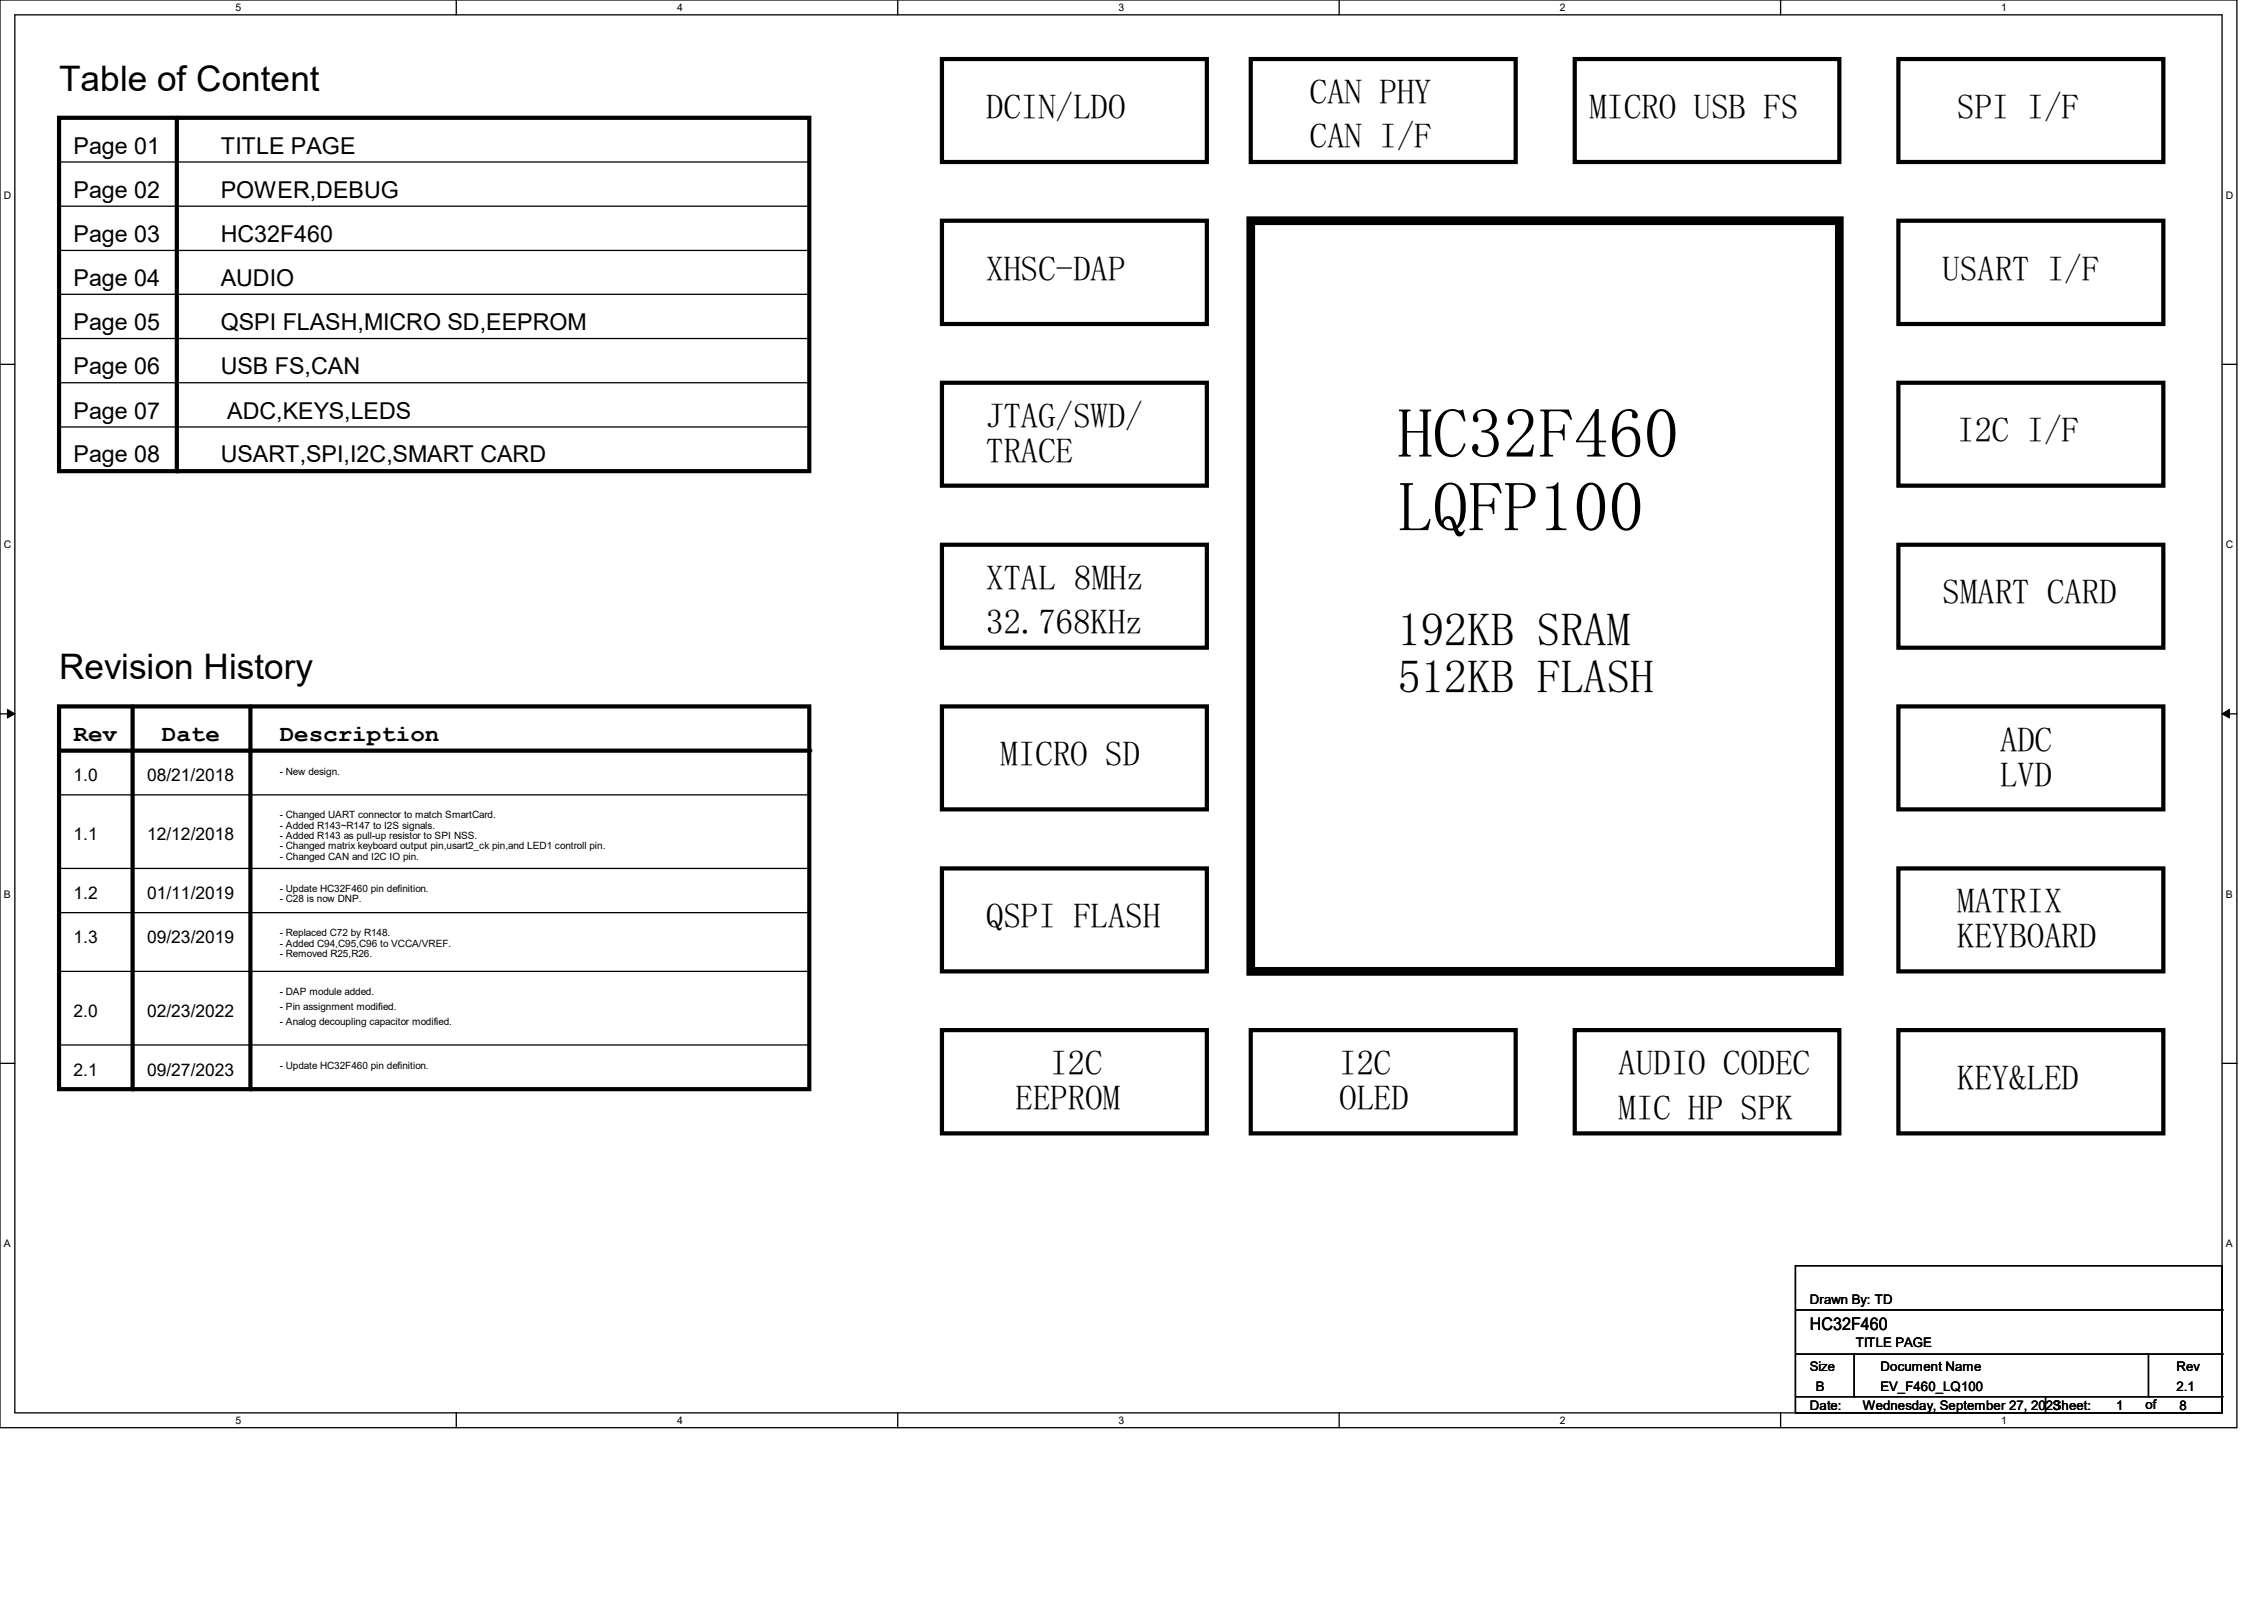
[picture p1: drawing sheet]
<svg xmlns="http://www.w3.org/2000/svg" width="297mm" height="210mm" viewBox="0 0 297 210" stroke-linecap="round" stroke-linejoin="round" font-family="sans-serif">
<defs><g id="words">
<g font-size="9.2">
<text x="183.4" y="60.1">HC32F460</text>
<text x="183.4" y="69.7">LQFP100</text>
</g>
<g font-size="6.1">
<text x="183.4" y="84.8">192KB SRAM</text>
<text x="183.4" y="90.9">512KB FLASH</text>
</g>
<g font-size="4.6">
<text x="7.7" y="11.9">Table of Content</text>
<text x="129.4" y="15.6">DCIN/LDO</text>
<text x="171.8" y="13.6">CAN PHY</text>
<text x="208.5" y="15.6">MICRO USB FS</text>
<text x="256.8" y="15.6">SPI I/F</text>
<text x="171.8" y="19.4">CAN I/F</text>
<text x="129.4" y="36.8">XHSC-DAP</text>
<text x="254.8" y="36.8">USART I/F</text>
<text x="129.4" y="56.1">JTAG/SWD/</text>
<text x="256.8" y="58">I2C I/F</text>
<text x="129.4" y="60.7">TRACE</text>
<text x="129.4" y="77.3">XTAL 8MHz</text>
<text x="129.4" y="83.1">32.768KHz</text>
<text x="254.8" y="79.3">SMART CARD</text>
<text x="7.7" y="89.1">Revision History</text>
<text x="131.3" y="100.5">MICRO SD</text>
<text x="262.4" y="98.6">ADC</text>
<text x="262.4" y="103.2">LVD</text>
<text x="256.8" y="119.8">MATRIX</text>
<text x="129.4" y="121.8">QSPI FLASH</text>
<text x="256.8" y="124.4">KEYBOARD</text>
<text x="137.8" y="141.1">I2C</text>
<text x="175.7" y="141.1">I2C</text>
<text x="212.3" y="141.1">AUDIO CODEC</text>
<text x="256.8" y="143">KEY&amp;LED</text>
<text x="133.2" y="145.7">EEPROM</text>
<text x="175.7" y="145.7">OLED</text>
<text x="212.3" y="146.9">MIC HP SPK</text>
</g>
<g font-size="3">
<text x="9.7" y="20.2">Page 01</text>
<text x="29" y="20.2">TITLE PAGE</text>
<text x="9.7" y="26">Page 02</text>
<text x="29" y="26">POWER,DEBUG</text>
<text x="9.7" y="31.7">Page 03</text>
<text x="29" y="31.7">HC32F460</text>
<text x="9.7" y="37.5">Page 04</text>
<text x="29" y="37.5">AUDIO</text>
<text x="9.7" y="43.3">Page 05</text>
<text x="29" y="43.3">QSPI FLASH,MICRO SD,EEPROM</text>
<text x="9.7" y="49.1">Page 06</text>
<text x="29" y="49.1">USB FS,CAN</text>
<text x="9.7" y="54.9">Page 07</text>
<text x="29.8" y="54.9">ADC,KEYS,LEDS</text>
<text x="9.7" y="60.7">Page 08</text>
<text x="29" y="60.7">USART,SPI,I2C,SMART CARD</text>
<text x="9.7" y="97.2">Rev</text>
<text x="21.2" y="97.2">Date</text>
<text x="36.7" y="97.2">Description</text>
</g>
<g font-size="2.3">
<text x="9.7" y="102.5">1.0</text>
<text x="19.3" y="102.5">08/21/2018</text>
<text x="9.7" y="110.2">1.1</text>
<text x="19.3" y="110.2">12/12/2018</text>
<text x="9.7" y="117.9">1.2</text>
<text x="19.3" y="117.9">01/11/2019</text>
<text x="9.7" y="123.7">1.3</text>
<text x="19.3" y="123.7">09/23/2019</text>
<text x="9.7" y="133.3">2.0</text>
<text x="19.3" y="133.3">02/23/2022</text>
<text x="9.7" y="141.1">2.1</text>
<text x="19.3" y="141.1">09/27/2023</text>
<text x="237.4" y="174.5">HC32F460</text>
</g>
<g font-size="1.7">
<text x="237.4" y="171.1">Drawn By: TD</text>
<text x="237.4" y="179.8">Size</text>
<text x="243.5" y="176.7">TITLE PAGE</text>
<text x="246.7" y="179.8">Document Name</text>
<text x="285.5" y="179.8">Rev</text>
<text x="237.4" y="185">Date:</text>
<text x="238.2" y="182.5">B</text>
<text x="244.4" y="185">Wednesday, September 27, 2023</text>
<text x="246.7" y="182.5">EV_F460_LQ100</text>
<text x="269.3" y="185">Sheet:</text>
<text x="277.6" y="185">1</text>
<text x="281.5" y="184.8">of</text>
<text x="285.5" y="182.5">2.1</text>
<text x="285.9" y="185">8</text>
</g>
<g font-size="1.4">
<text x="30.9" y="1.4">5</text>
<text x="88.8" y="1.4">4</text>
<text x="146.7" y="1.4">3</text>
<text x="204.6" y="1.4">2</text>
<text x="262.6" y="1.4">1</text>
<text x=".5" y="26.1">D</text>
<text x="292" y="26.1">D</text>
<text x=".5" y="71.9">C</text>
<text x="292" y="71.9">C</text>
<text x=".5" y="117.8">B</text>
<text x="292" y="117.8">B</text>
<text x=".5" y="163.6">A</text>
<text x="292" y="163.6">A</text>
<text x="30.9" y="186.8">5</text>
<text x="88.8" y="186.8">4</text>
<text x="146.7" y="186.8">3</text>
<text x="204.6" y="186.8">2</text>
<text x="262.6" y="186.8">1</text>
</g>
<g font-size="1.3">
<text x="36.7" y="101.6">- New design.</text>
<text x="36.7" y="107.4">- Changed UART connector to match SmartCard.</text>
<text x="36.7" y="108.7">- Added R143~R147 to I2S signals.</text>
<text x="36.7" y="110.1">- Added R143 as pull-up resistor to SPI NSS.</text>
<text x="36.7" y="111.4">- Changed matrix keyboard output pin,usart2_ck pin,and LED1 controll pin.</text>
<text x="36.7" y="112.8">- Changed CAN and I2C IO pin.</text>
<text x="36.7" y="117">- Update HC32F460 pin definition.</text>
<text x="36.7" y="118.4">- C28 is now DNP.</text>
<text x="36.7" y="122.8">- Replaced C72 by R148.</text>
<text x="36.7" y="124.2">- Added C94,C95,C96 to VCCA/VREF.</text>
<text x="36.7" y="125.5">- Removed R25,R26.</text>
<text x="36.7" y="130.6">- DAP module added.</text>
<text x="36.7" y="132.5">- Pin assignment modified.</text>
<text x="36.7" y="134.4">- Analog decoupling capacitor modified.</text>
<text x="36.7" y="140.2">- Update HC32F460 pin definition.</text>
</g>
</g></defs>
<path d="M0 0h293.5v187.3h-293.5zM1.9 1.9h289.6v183.4h-289.6z" fill="none" stroke="#000" stroke-width=".17"/>
<g fill="#fff">
<path d="M30.9 .2h.8v1.5h-.8z"/>
<path d="M30.9 185.5h.8v1.6h-.8z"/>
</g>
<path d="M59.9 0v1.9M59.9 185.3v2" fill="none" stroke="#000" stroke-width=".17"/>
<g fill="#fff">
<path d="M88.8 .2h.8v1.5h-.8z"/>
<path d="M88.8 185.5h.8v1.6h-.8z"/>
</g>
<path d="M117.8 0v1.9M117.8 185.3v2" fill="none" stroke="#000" stroke-width=".17"/>
<g fill="#fff">
<path d="M146.7 .2h.8v1.5h-.8z"/>
<path d="M146.7 185.5h.8v1.6h-.8z"/>
</g>
<path d="M175.7 0v1.9M175.7 185.3v2" fill="none" stroke="#000" stroke-width=".17"/>
<g fill="#fff">
<path d="M204.6 .2h.8v1.5h-.8z"/>
<path d="M204.6 185.5h.8v1.6h-.8z"/>
</g>
<path d="M233.6 0v1.9M233.6 185.3v2" fill="none" stroke="#000" stroke-width=".17"/>
<g fill="#fff">
<path d="M262.6 .2h.7v1.5h-.7z"/>
<path d="M262.6 185.5h.7v1.6h-.7z"/>
<path d="M.5 24.8h1v1.6h-1z"/>
<path d="M292 24.8h1v1.6h-1z"/>
<path d="M.5 70.7h1v1.5h-1z"/>
<path d="M292 70.7h1v1.5h-1z"/>
</g>
<path d="M0 47.8h1.9M291.5 47.8h2" fill="none" stroke="#000" stroke-width=".17"/>
<g fill="#fff">
<path d="M.5 116.5h.9v1.6h-.9z"/>
<path d="M292 116.5h.9v1.6h-.9z"/>
</g>
<path d="M0 93.6h1.9M291.5 93.6h2" fill="none" stroke="#000" stroke-width=".17"/>
<path d="M1 93l.9 .6-.9 .6zM291.5 93.6l1-.6v1.2z" fill="#000" stroke="#000" stroke-width=".13"/>
<g fill="#fff">
<path d="M.5 162.4h.9v1.5h-.9z"/>
<path d="M292 162.4h.9v1.5h-.9z"/>
</g>
<g fill="none" stroke="#000" stroke-width=".17">
<path d="M7.7 27.1h98.5M7.7 32.9h98.5M7.7 38.6h98.5M7.7 21.3h98.5M106.2 27.1h.1M106.2 32.9h.1M106.2 38.6h.1M106.2 21.3h.1M7.7 50.2h98.5M7.7 44.4h98.5M7.7 56h98.5M106.2 50.2h.1"/>
<path d="M106.2 44.4h.1M106.2 56h.1M7.7 104.3h98.5M7.7 113.9h98.5M7.7 119.7h98.5M106.2 104.3h.1M106.2 113.9h.1M106.2 119.7h.1M0 139.5h1.9M7.7 127.4h98.5M7.7 137.1h98.5M106.2 127.4h.1"/>
<path d="M106.2 137.1h.1M291.5 139.5h2M235.5 166h56v19.3h-56zM235.5 177.6h56M235.5 171.8h56M243.2 177.6v5.6M281.9 177.6v5.6M291.5 177.6h.1M291.5 171.8h.1M235.5 183.2h56M243.2 183.2h.1M268.4 183.2h.1"/>
<path d="M268.4 183.2v2.1M281.9 183.2h.1M291.5 183.2h.1"/>
</g>
<g fill="none" stroke="#000" stroke-width=".55">
<path d="M7.7 15.5h98.5v46.3h-98.5zM23.2 15.5v46.3M123.6 7.7h34.7v13.6h-34.7zM164.1 7.7h34.7v13.6h-34.7zM206.6 7.7h34.7v13.6h-34.7zM249 7.7h34.8v13.6h-34.8zM123.6 29h34.7v13.5h-34.7zM249 29h34.8v13.5h-34.8zM123.6 50.2h34.7v13.5h-34.7zM249 50.2h34.8v13.5h-34.8zM123.6 71.5h34.7v13.5h-34.7zM249 71.5h34.8v13.5h-34.8z"/>
<path d="M7.7 92.7h98.5v50.2h-98.5zM7.7 98.5h98.5M17.4 92.7v50.2M32.9 92.7v50.2M123.6 92.7h34.7v13.5h-34.7zM249 92.7h34.8v13.5h-34.8zM123.6 113.9h34.7v13.5h-34.7zM249 113.9h34.8v13.5h-34.8zM123.6 135.1h34.7v13.6h-34.7zM164.1 135.1h34.7v13.6h-34.7zM206.6 135.1h34.7v13.6h-34.7zM249 135.1h34.8v13.6h-34.8z"/>
</g>
<path d="M164.1 29h77.2v98.4h-77.2z" fill="none" stroke="#000" stroke-width="1.1"/>
<g fill="#000">
<circle cx="23.2" cy="61.8" r=".28"/>
<circle cx="106.2" cy="98.5" r=".28"/>
<circle cx="17.4" cy="142.9" r=".28"/>
<circle cx="32.9" cy="142.9" r=".28"/>
</g>
<use href="#words"/>
</svg>
